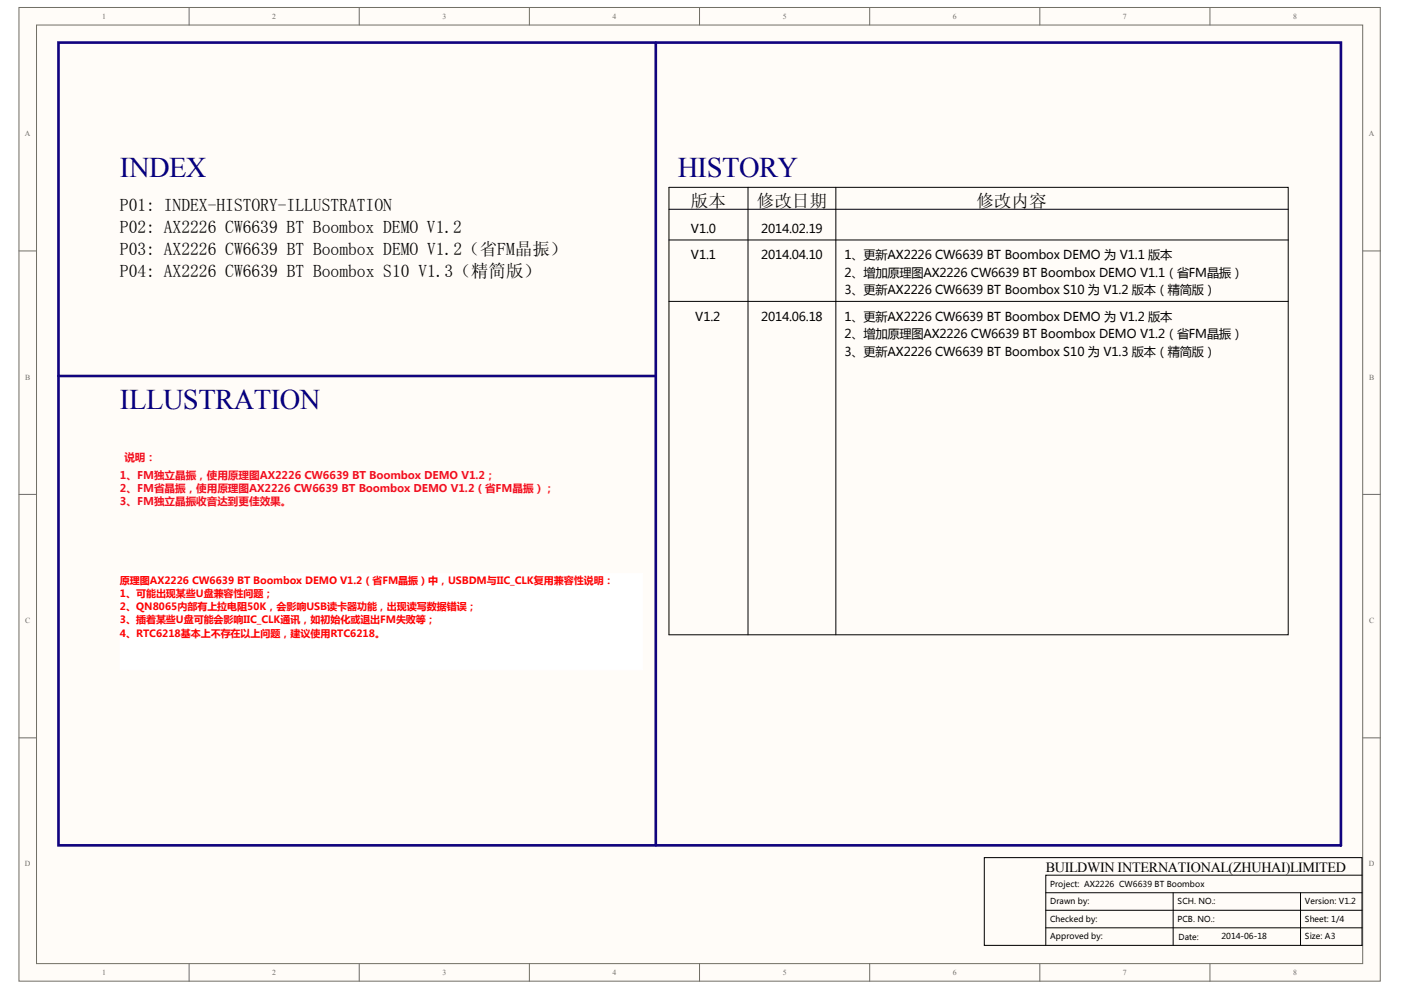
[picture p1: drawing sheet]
<svg xmlns="http://www.w3.org/2000/svg" width="297mm" height="210mm" viewBox="0 0 297 210" stroke-linecap="round" stroke-linejoin="round" font-family="sans-serif">
<defs><g id="words">
<g font-size="6" fill="#000080">
<text x="25.4" y="37.5">INDEX</text>
<text x="143.5" y="37.5">HISTORY</text>
<text x="25.4" y="86.7">ILLUSTRATION</text>
</g>
<g font-size="3.7">
<text x="25.4" y="44.7">P01: INDEX-HISTORY-ILLUSTRATION</text>
<text x="146.3" y="43.8">版本</text>
<text x="160.2" y="43.8">修改日期</text>
<text x="206.7" y="43.8">修改内容</text>
<text x="25.4" y="49.4">P02: AX2226 CW6639 BT Boombox DEMO V1.2</text>
<text x="25.4" y="54">P03: AX2226 CW6639 BT Boombox DEMO V1.2（省FM晶振）</text>
<text x="25.4" y="58.7">P04: AX2226 CW6639 BT Boombox S10 V1.3（精简版）</text>
</g>
<text font-size="3" x="221.4" y="184.7">BUILDWIN INTERNATIONAL(ZHUHAI)LIMITED</text>
<g font-size="2.6">
<text x="146.3" y="49.3">V1.0</text>
<text x="161.2" y="49.3">2014.02.19</text>
<text x="146.3" y="54.9">V1.1</text>
<text x="161.2" y="54.9">2014.04.10</text>
<text x="178.8" y="54.9">1、更新AX2226 CW6639 BT Boombox DEMO 为 V1.1 版本</text>
<text x="178.8" y="58.6">2、增加原理图AX2226 CW6639 BT Boombox DEMO V1.1（省FM晶振）</text>
<text x="178.8" y="62.4">3、更新AX2226 CW6639 BT Boombox S10 为 V1.2 版本（精简版）</text>
<text x="147.2" y="67.9">V1.2</text>
<text x="161.2" y="67.9">2014.06.18</text>
<text x="178.8" y="67.9">1、更新AX2226 CW6639 BT Boombox DEMO 为 V1.2 版本</text>
<text x="178.8" y="71.6">2、增加原理图AX2226 CW6639 BT Boombox DEMO V1.2（省FM晶振）</text>
<text x="178.8" y="75.4">3、更新AX2226 CW6639 BT Boombox S10 为 V1.3 版本（精简版）</text>
</g>
<g font-size="2.2" fill="#ee0e22">
<text x="25.4" y="101.4">1、FM独立晶振，使用原理图AX2226 CW6639 BT Boombox DEMO V1.2；</text>
<text x="26.3" y="97.6">说明：</text>
<text x="25.4" y="104.1">2、FM省晶振，使用原理图AX2226 CW6639 BT Boombox DEMO V1.2（省FM晶振）；</text>
<text x="25.4" y="106.9">3、FM独立晶振收音达到更佳效果。</text>
</g>
<g font-size="2.1" fill="#f00">
<text x="25.4" y="123.7">原理图AX2226 CW6639 BT Boombox DEMO V1.2（省FM晶振）中，USBDM与IIC_CLK复用兼容性说明：</text>
<text x="25.4" y="126.5">1、可能出现某些U盘兼容性问题；</text>
<text x="25.4" y="129.3">2、QN8065内部有上拉电阻50K，会影响USB读卡器功能，出现读写数据错误；</text>
<text x="25.4" y="132">3、插着某些U盘可能会影响IIC_CLK通讯，如初始化或退出FM失败等；</text>
<text x="25.4" y="134.8">4、RTC6218基本上不存在以上问题，建议使用RTC6218。</text>
</g>
<g font-size="1.7">
<text x="222.3" y="187.8">Project: AX2226 CW6639 BT Boombox</text>
<text x="222.3" y="191.5">Drawn by:</text>
<text x="249.3" y="191.5">SCH. NO.:</text>
<text x="276.3" y="191.5">Version: V1.2</text>
<text x="222.3" y="195.2">Checked by:</text>
<text x="249.3" y="195.2">PCB. NO.:</text>
<text x="276.3" y="195.2">Sheet: 1/4</text>
<text x="222.3" y="198.9">Approved by:</text>
<text x="249.5" y="199.1">Date:</text>
<text x="258.6" y="198.9">2014-06-18</text>
<text x="276.3" y="198.9">Size: A3</text>
</g>
<g font-size="1.6" fill="#716f64">
<text x="21.6" y="4">1</text>
<text x="57.6" y="4">2</text>
<text x="93.7" y="4">3</text>
<text x="129.7" y="4">4</text>
<text x="165.7" y="4">5</text>
<text x="201.7" y="4">6</text>
<text x="237.8" y="4">7</text>
<text x="273.8" y="4">8</text>
<text x="5.3" y="28.8">A</text>
<text x="289.8" y="28.8">A</text>
<text x="5.3" y="80.4">B</text>
<text x="289.9" y="80.4">B</text>
<text x="5.3" y="132">C</text>
<text x="289.9" y="132">C</text>
<text x="5.3" y="183.5">D</text>
<text x="289.8" y="183.5">D</text>
<text x="21.6" y="206.5">1</text>
<text x="57.6" y="206.5">2</text>
<text x="93.7" y="206.5">3</text>
<text x="129.7" y="206.5">4</text>
<text x="165.7" y="206.5">5</text>
<text x="201.7" y="206.5">6</text>
<text x="237.8" y="206.5">7</text>
<text x="273.8" y="206.5">8</text>
</g>
</g></defs>
<g fill="#fffcf8" stroke="#716f64" stroke-width=".21">
<path d="M4 1.6h288.2v206.2h-288.2z"/>
<path d="M7.7 5.3h280.8v198.8h-280.8z"/>
</g>
<g fill="none" stroke="#716f64" stroke-width=".21">
<path d="M40 1.6v3.7M76.1 1.6v3.7M112.1 1.6v3.7M148.1 1.6v3.7M184.1 1.6v3.7M220.1 1.6v3.7M256.2 1.6v3.7M4 53.2h3.7M288.5 53.2h3.8M4 104.7h3.7M288.5 104.7h3.8M4 156.3h3.7"/>
<path d="M288.5 156.3h3.8M40 204.1v3.8M76.1 204.1v3.8M112.1 204.1v3.8M148.1 204.1v3.8M184.1 204.1v3.8M220.1 204.1v3.8M256.2 204.1v3.8"/>
</g>
<g fill="none" stroke="#000" stroke-width=".21">
<path d="M141.6 39.7h131.1v94.8h-131.1zM158.4 39.7v94.8M177 39.7v94.8M141.6 44.3h131.1M141.6 50.8h131.1M141.6 63.8h131.1M208.4 181.7h80v18.5h-80zM221.4 189.1h67M221.4 192.8h67M221.4 196.5h67M248.4 189.1v11.1M275.3 189.1v11.1"/>
<path d="M288.4 185.4h-67v14.8"/>
</g>
<path d="M12.4 9h271.5v170.1h-271.5zM138.8 9v170.1M12.4 79.6h126.4" fill="none" stroke="#11037f" stroke-width=".56"/>
<path d="M25.4 121.4h110.6v20.5h-110.6z" fill="#fff" stroke="#fff" stroke-width=".21"/>
<use href="#words"/>
</svg>
